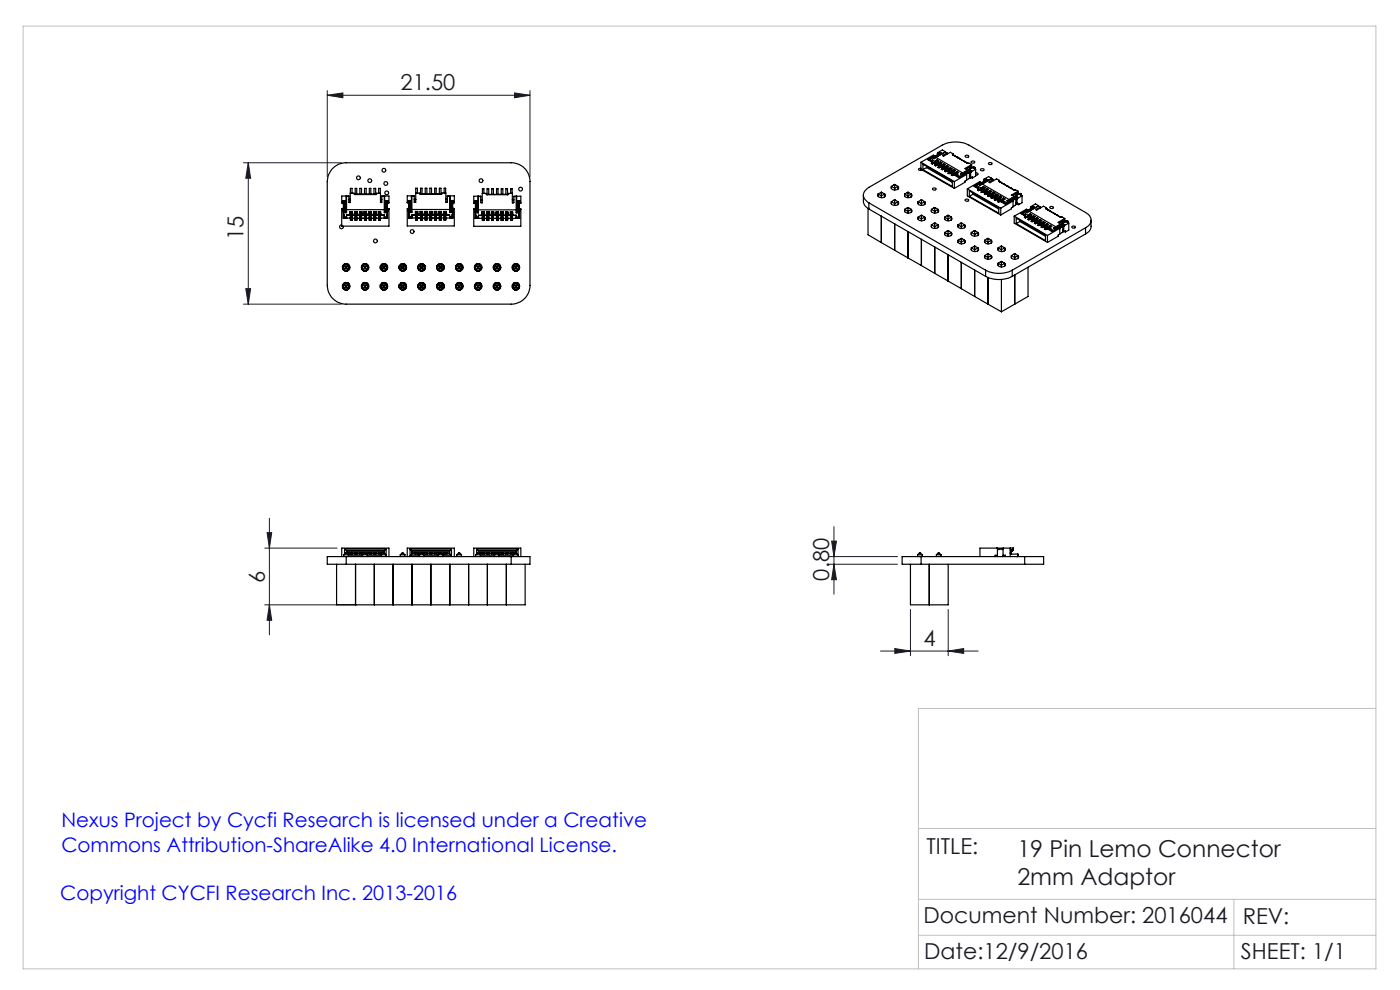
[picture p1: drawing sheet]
<svg xmlns="http://www.w3.org/2000/svg" width="297mm" height="210mm" viewBox="0 0 297 210" stroke-linecap="round" stroke-linejoin="round" font-family="sans-serif">
<defs><g id="words">
<g font-size="4.9" fill="#191924">
<text x="215.8" y="181.7">19 Pin Lemo Connector</text>
<text x="215.8" y="187.6">2mm Adaptor</text>
</g>
<g font-size="4.7" fill="#191924">
<text x="85" y="19.2">21.50</text>
<text x="51.7" y="51" transform="rotate(-90 51.7 51)">15</text>
<text x="56.2" y="123.7" transform="rotate(-90 56.2 123.7)">6</text>
<text x="175.9" y="123.2" transform="rotate(-90 175.9 123.2)">0.80</text>
<text x="195.9" y="137.1">4</text>
<text x="196.6" y="181.1">TITLE:</text>
<text x="195.9" y="195.9">Document Number: 2016044</text>
<text x="263.6" y="195.9">REV:</text>
<text x="196.1" y="203.4">Date:12/9/2016</text>
<text x="263.3" y="203.5">SHEET: 1/1</text>
</g>
<g font-size="4.2" fill="#00f">
<text x="13" y="175.5">Nexus Project by Cycfi Research is licensed under a Creative</text>
<text x="13" y="180.7">Commons Attribution-ShareAlike 4.0 International License.</text>
<text x="12.8" y="190.9">Copyright CYCFI Research Inc. 2013-2016</text>
</g>
</g></defs>
<g fill="none" stroke="#191924" stroke-width=".21">
<path d="M69.4 19.2v18.3M109.1 19.7l3.3 .5-3.3 .5zM112.4 19.2v18.3M51.6 34.5h20.8M52.7 34.5v30M52.7 34.5l.5 3.3h-1.1zM69.4 20.2l3.3-.5v1zM69.4 20.2h43M51.6 64.5h20.8M52.1 61.2h1.1l-.5 3.3zM56.2 116.3h15.3M56.7 113h.9l-.5 3.3z"/>
<path d="M57.1 109.9v24.7M175.9 118.1h14.5M175.9 119.7h14.5M176.4 114.8h1l-.5 3.3zM176.9 119.7l.5 3.3h-1zM176.9 111.7v14.3M56.2 128.3h19.5M57.1 128.3l.5 3.3h-.9zM186.8 138.1h20.7M189.8 137.6l3.3 .5-3.3 .5zM193.1 129.3v9.8M201.2 138.1l3.2-.5v1z"/>
<path d="M201.2 129.3v9.8"/>
</g>
<path d="M4.9 5.5h287v200h-287zM291.9 150.3h-97.1v55.2M194.8 175.7h97.1M194.8 198.4h97.1M194.8 190.8h97.1M261.8 190.8v14.7" fill="none" stroke="#c0c0c0" stroke-width=".21"/>
<g fill="#191924">
<path d="M69.4 20.2l3.3-.5v1zM109.1 19.7l3.3 .5-3.3 .5z"/>
<path d="M189.8 137.6l3.3 .5-3.3 .5zM201.2 138.1l3.2-.5v1z"/>
<path d="M56.7 113h.9l-.5 3.3zM57.1 128.3l.5 3.3h-.9zM52.7 34.5l.5 3.3h-1.1zM52.1 61.2h1.1l-.5 3.3z"/>
<path d="M176.4 114.8h1l-.5 3.3zM176.9 119.7l.5 3.3h-1z"/>
</g>
<g fill="none" stroke="#000" stroke-width=".25">
<path d="M70.3 36a3.9 3.9 0 0 1 3.1-1.5h35a4 4 0 0 1 4 4v22a4 4 0 0 1-4 4h-35a4 4 0 0 1-4-4v-22l.2-1.1zM189.1 39.5l.7 .4 .7-.4M189.1 39.5v.5M189.7 39.2l-.6 .3M189.7 39.2l.1 .1M189.7 39.2h.2M189.8 39.3v1M189.9 39.2l-.1 .1M189.9 39.2l.6 .3M190.5 39.6a.42 .42 0 0 1 .1 .5 .42 .42 0 0 1-.6 .2 .66 .66 0 0 1-.9-.6M190.5 39.5v.6M195.4 35.7l-.5 .1a.32 .32 0 0 0 .2 .4 .32 .32 0 0 0 .4-.1l.1-.1"/>
<path d="M195.4 34.4v1.5l7.1 4.1M195.4 34.4l7.1 4.1M195.8 34.8l6.2 3.6v1.2l-6.2-3.6zM196.6 35.6l5.4 3.1M196.6 35.6l-.8 .4M196.6 35.3v.3M196.8 35.4l-.2 .2M197.1 33.9v.1M197.1 33.9l.4 .2M197.3 33.7l-.2 .2M197.3 33.7v.1M197.5 34.1l-.1 .1"/>
<path d="M197.7 33.3l.5 .3M197.7 33.3l-.9 .6 1 .5v.2M197.7 33.3v.2M197.8 33.9l.5 .3M197.8 33.9l-.3 .2M197.8 33.9l-.1 .5M197.8 34.5l-.2 .2 .2 .1 .4-.1 .3 .1v.2M197.8 33.2l.4 .2M197.8 33.2h.2M197.8 40a.42 .42 0 0 1 .5-.1 .42 .42 0 0 1 .3 .3 .4 .4 0 0 1-.5 .2 .4 .4 0 0 1-.3-.4zM198 33.2l.2 .1M198.2 33l-.2-.1-2.6 1.5"/>
<path d="M198.2 33l-.4 .2M198.2 33.6h.1M198.2 33v.1M198.2 33.4h.1M198.2 33.3v.1M198.3 34.2v.1M198.4 33.2l-.2 .1M198.4 33.2l.1 .1M198.4 33.2l-.2-.1-.2 .1M198.5 33.1h.1M198.5 33.1l-.1 .1M198.5 33.1l.1 .1"/>
<path d="M198.5 34.9l-.2 .2 .2 .1 .4-.1M198.5 33v.1M198.5 33l.1 .1M198.6 33.4l-.5 .3-.4-.3-.4 .3M198.6 33.4l5.6 3.3M198.6 33.1v.1M198.6 34.6h.1M198.6 34.6l-.3 .1M198.6 34.4l.4 .2M198.6 34.4v.3l-.1-.1M198.8 33.9l.3 .2-.5 .3M198.8 33.9l-.5 .3"/>
<path d="M198.8 33.9v.2M198.8 34.1v.1M198.8 34.1h.1M198.8 34.2l-.6 .5M198.8 34.2l.1 .1M198.8 34.2l-.2-.1-1 .6M198.8 34.1l.2 .1M198.9 32.5v.4M198.9 32.5l.2 .1M198.9 34.1l-.1 .1M198.9 35.1l.3 .3M198.9 32.4l.2 .1"/>
<path d="M198.9 32.4v.1M198.9 32.8l-.4 .2M198.9 32.8l.1 .1M198.9 32.8h.1M199 32.8h.1M199 34.6v.1M199 32.8l.1 .1M199 32.9h.1M199 32.9l-.4 .2M199.1 32.6h.1M199.1 32.5v.2M199.1 32.6l-.1 .2"/>
<path d="M199.1 32.6l.2 .1M199.2 35.3l-.2 .2 .2 .1 .4-.1 .3 .2v.1M199.3 32.7v.1M199.4 34.8v.3l-.4 .1M199.4 32.3l.3 .2M199.4 32.3l-.3 .2M199.4 32.3v.1M199.4 34.8l.3 .3M199.5 34.3l.3 .2-.4 .3M199.5 34.3l-.5 .3M199.5 34.3v.3M199.5 34.6l-.6 .5"/>
<path d="M199.5 34.6l.1 .1M199.5 34.6l-.2-.1-1 .6M199.6 34.6h-.1v-.1l.2 .1M199.6 32.6h.1M199.6 32.5l-.2-.1-.3 .2M199.6 32.5l-.3 .2M199.6 32.5v.1M199.7 35.1h.1M199.7 32.5l-1.5 .9M199.7 32.5l-.1 .1M199.9 35.7l-.2 .2 .2 .1 .4-.1 .3 .2v.2M200 35.4h.1"/>
<path d="M200.1 32.9v.1M200.1 35.3l.3 .1M200.1 35.4l-.4 .2M200.1 35.3l-.1 .1M200.2 34.9v.1h.1M200.2 34.7l.4 .2-.5 .4M200.2 34.7l-.5 .4M200.2 34.7v.2M200.2 34.9v.1M200.2 35.1l-.6 .4M200.2 35.1h.1M200.2 35.1l-.2-.2-1 .6"/>
<path d="M200.2 35h.2M200.2 35h.1M200.4 35.4v.2M200.6 32.2l-.7-.4-1 .6M200.6 32.2l-2.4 1.4M200.6 32.2v.1M200.6 36.2l-.2 .1 .2 .1 .4-.1 .3 .2v.1M200.7 35.8h.1M200.8 35.8l-.3 .2M200.8 35.7l.3 .2M200.8 35.7l-.1 .1M200.9 35.1l.4 .2-.5 .4"/>
<path d="M200.9 35.1l-.5 .3M200.9 32.4l-.3-.2-2 1.2M200.9 32.4l-.8 .5M200.9 32.4v.3M200.9 35.1v.3M200.9 35.3h.1M200.9 35.4l-.2-.1-1 .6M200.9 35.4l-.6 .5M200.9 35.4l.1 .1M200.9 35.3v.1M200.9 35.3l.2 .1M201.1 35.9h.1"/>
<path d="M201.3 36.6l-.2 .1 .2 .2 .4-.2M201.4 36.3h.1M201.4 36.2l.1 .1M201.5 36.2l-.3 .2M201.5 36.1l.3 .2M201.5 36.1v.2M201.6 35.6v.2h.1M201.6 35.6l.4 .2-.5 .3M201.6 35.6l-.5 .3M201.6 35.7v.1M201.6 35.9l-.6 .4M201.6 35.9h.1"/>
<path d="M201.6 35.9l-.2-.1-.9 .6M201.6 35.8h.2M201.6 35.8h.1M201.7 36.7l.3 .2v.2M201.8 36.3v.1M202.1 32.7v.1M202.1 32.8l3.1 1.8M202.2 36.6l-.3 .2M202.2 36.5v.1M202.2 32.6l-.6-.3-1.4 .8-.1-.1M202.2 36.5l.3 .2M202.2 32.6v.3"/>
<path d="M202.2 32.6l-.1 .1M202.2 32.9h.1M202.2 32.9l3 1.7M202.3 32.9l.2 .2M202.3 35.9v.3M202.3 35.9l.4 .3-.5 .3M202.3 35.9l-.5 .4M202.3 36.2h.1M202.4 36.3l-.7 .4M202.4 36.3h.1M202.4 36.3l-.3-.1-.9 .6M202.4 36.2l.1 .1"/>
<path d="M202.4 36.2h-.1M202.5 38.5v1.5M202.5 36.7v.1M202.9 37.1l-.3 .1M202.9 36.9l-.1 .2M202.9 36.9l.5 .3-.2 .2M203 33.3h.1M203 33.3l.3 .2M203 36.4l.4 .2-.5 .3M203 36.4l-.5 .3M203 36.4v.2M203 36.5l.1 .1"/>
<path d="M203.1 36.7l-.7 .4M203.1 36.7v.1M203.1 36.7l-.3-.1-.9 .6M203.1 36.6l.1 .1M203.1 36.6h.1M203.1 36.6h-.1M203.2 37.4l-.1 .1M203.2 37.4l.3 .2M203.3 33.5h.1M203.5 37.6l-.1 .1M203.7 33.8l.3 .1M203.8 37.4h.1"/>
<path d="M203.8 37.4v.1M203.8 37.4l-.3 .2M203.9 36.9l.5 .3-1 .5-1-.6-.4 .1-.2-.1 .2-.1M203.9 36.9v.1M204.2 36.9l.3 .2M204.2 36.9l.1 .1M204.2 37.2l-.4 .2M204.2 37.2h.1M204.2 36.7l-.4 .3 .4 .2M204.3 37h.1M204.3 36.9l.2 .1M204.3 36.9v.1"/>
<path d="M204.5 34.1l-.1 .1M204.5 34.1l.2 .2M204.5 37v.1M204.7 34.3h.1M204.8 33a.37 .37 0 0 1 .4-.1 .37 .37 0 0 1 .2 .4h-.5zM204.8 36.9l-.3 .1M204.8 36.9l.1 .1M204.8 36.9l-.2-.1-.3 .1M204.8 36.9h.1M204.8 36.8v.1M204.8 36.9l-.3 .2M204.8 36.9l.2 .1"/>
<path d="M204.8 36.8l.2 .1M204.9 36.7l-.1 .1M204.9 36.7l.1 .1M205 37l.1 1.2-.4 .2v.3l-2.2 1.3M205 37l-2.5 1.5M205 36.8v.1M205 36.9v.1M205 36.9h.1M205.1 34.6h.1M205.2 34.6l.2 .1M205.2 34.6h.4l.5 .3M205.2 34.6h.1"/>
<path d="M205.2 35.6v.1M205.3 35.6v.1M205.3 36.5h.1M205.3 36.5l-.4 .2M205.3 36.5h-.1M205.4 36.5h.1M205.4 36.5l.2 .1M205.4 36.5l.1 .1M205.4 36.5l-.4 .3M205.5 36.6h.1M205.5 36.3l-.9 .5M205.5 36.6l-.5 .3"/>
<path d="M205.5 36.2l-.1 .3M205.5 36.2l.2 .2M205.7 37.4h.1M205.7 35.4h.1M205.7 37.3v.1M205.7 36.5v1.2l-.6 .5M205.7 37.6l.2 .1M205.7 36.5l.2 .1M205.7 36.4l-.1 .2M205.7 36l.4 .2-.3 .2M205.7 36l-1.5 .9M205.7 36v.1"/>
<path d="M205.7 36.1l-.2 .1M205.7 36.1l.3 .1M205.8 35.3v.1M205.8 36.4l.2 .1M205.8 36.4l-.1 .1M205.9 37.7l.4-.2v.3M205.9 36.6v1.1M206 36.3h.1M206 36.2v.1M206 36.2l-.3 .2M206 36.5l-.1 .1M206 34.3a.42 .42 0 0 1 .4-.2 .42 .42 0 0 1 .4 .4 .4 .4 0 0 1-.5 .1 .4 .4 0 0 1-.3-.3z"/>
<path d="M206.1 37.6l.2 .2M206.1 35.3v.1M206.1 34.9l-1.4 .8 .3 .1M206.1 34.9v.4l-.1 .1M206.2 35.5l.4-.1 .2 .1M206.2 35.5l-2 1.2M206.2 35.5l-.4-.2-.9 .5M206.3 35.5l-2.4 1.4M206.3 35.5l.7 .4M206.3 35.5v.1M206.8 35.5l-.2 .2M206.8 35.5v.3"/>
<path d="M207 39.5l-.1 .2M207 36.7l.5 .2-.1 .2h-.4M207 35.9l-1 .6M207 35.9v1.5l-.7 .4M207 39.5l.3 .2M207.2 39.3l-.2 .2M207.2 39.3v.1M207.3 39.7v.2M207.5 39.1l-.3 .2M207.5 39l.5 .2M207.5 39l-.9 .5 1 .6v.1M207.5 39v.1"/>
<path d="M207.6 39.6l.5 .3M207.6 39.6l-.3 .1M207.6 39.6v.4M207.6 38.9h.2M207.6 38.9l.4 .2M207.8 38.9h.1M207.8 38.9l.2 .1M208 39.2v.1M208 35.9a.37 .37 0 0 1 .5-.1 .37 .37 0 0 1 .2 .4h-.6zM208 38.7l-.2-.1-2.6 1.5M208 38.7l-.4 .2M208 38.7h.1"/>
<path d="M208 39v.1M208 39.1h.1M208.1 38.7l-.3 .2M208.1 38.7l.2 .1M208.1 39.9v.1M208.3 38.8h-.1M208.3 38.8l-.3 .2M208.3 38.8v.1M208.3 38.8h.2M208.4 38.7l-.1 .1M208.4 38.7l.1 .1M208.4 39l-.5 .4-.4-.3"/>
<path d="M208.4 39l5.7 3.3M208.5 38.8h.1M208.6 39.6l.4 .1-.5 .4M208.6 39.6v.1M208.6 39.7v.2l.1-.1M208.6 39.6l-.5 .3M208.6 39.7l.1 .1M208.7 38.2v.3M208.7 38.2l.2 .1M208.7 39.9l-.7 .4M208.7 39.9h.1M208.7 39.9l-.2-.2-1 .6"/>
<path d="M208.7 39.8l.1 .1M208.7 39.8h-.1M208.7 38l.2 .1M208.7 38v.2M208.8 38.4l-.4 .3M208.8 38.4l.1 .1M208.8 38.4l-.1 .1M208.8 38.5h.1M208.8 38.5l.2 .1M208.9 38.5v.1M208.9 38.5l-.4 .3M208.9 38.3h.1"/>
<path d="M208.9 38.1v.2M209 38.2l-.2 .3M209 38.2l.2 .1M209.2 38.3l-.1 .1M209.2 38l.4 .2M209.2 38l-.3 .1M209.2 38v.1M209.2 38.1l-.2 .1M209.2 38.1l.2 .1M209.3 40l.4 .2-.5 .3M209.3 40l-.5 .3M209.3 40v.2"/>
<path d="M209.4 38.2h.2M209.4 38.2l-.2 .1M209.6 38.2l-1.6 .9M209.8 34.5h.6a.32 .32 0 0 1-.2 .5 .32 .32 0 0 1-.4-.2zM209.9 38.6v.1M210.4 37.8l-.7-.3-1 .5M210.4 37.8l-2.4 1.4M210.4 37.8v.1M210.7 38.1l-.3-.2-2 1.1M210.7 38.1l-.8 .5M210.7 38.1v.2M211.9 38.3v.2"/>
<path d="M211.9 38.5l3.2 1.8M212 38.3l-.6-.3-1.4 .8-.1-.1M212 38.3h-.1M212 38.3v.2M212.1 38.6l3 1.6M212.1 38.6l.3 .1M212.4 38.7h.1M212.8 39l.3 .1M213.1 39.1h.1M213.5 39.4l.3 .1M213.8 39.5h.1M214.2 39.8l.3 .1"/>
<path d="M214.5 39.9v.1M72.5 47.7a.39 .39 0 0 0-.4 .4 .39 .39 0 0 0 .4 .4 .39 .39 0 0 0 .3-.5M72.5 43h.2M72.7 56.4v.6M72.7 42.6h.6M72.7 44.8h.6M72.7 42.6v.4M72.7 44.3v.5M72.7 42.6l.1 .1M72.7 43l.1 .1M72.8 42.7h.1M72.8 44.3h.1"/>
<path d="M72.8 44.7h.1M72.8 43.1h.1M72.8 43h.1M72.8 44v.2M72.8 43.2v.2M72.8 43.2h.4v.2h-.4M72.8 44h.4v.2h-.4M72.8 44.7h.4M72.8 43h.4M72.8 42.7h.4M72.8 42.7v.5M72.8 43.4v.6"/>
<path d="M72.8 44.2v.5M72.8 44.7l-.1 .1M72.9 46.2h.1M72.9 56.3v1M72.9 45.6l.1 .4M72.9 56.3h1M72.9 57.3h1M72.9 56.3l.4 .4M73 43.4v.6M73 56.1h.9M73 46v.2h.5M73 46h.5"/>
<path d="M73.1 43.4v.6M73.2 42.7h.1M73.2 44.3h.1M73.2 44.7h.1M73.2 43.1h.1M73.2 43h.1M73.2 44.3h-.7v3.7h10v-3.7h-.7M73.2 42.7v2M73.2 44.7l.1 .1M73.2 57.5h.5M73.3 42.6v2.2M73.3 42.6l-.1 .1"/>
<path d="M73.3 56.7v.2M73.3 56.7h.2M73.3 56.9h.2M73.3 56.9l-.4 .4M73.4 46.2v.1M73.4 41.6v3.5M73.5 46.2h.1M73.5 46v.2M73.5 41.6v3.5h-.6v1.1M73.5 56.7v.2M73.5 45h-.7v1.3h1.6M73.5 41.7h.5"/>
<path d="M73.5 44.5h8M73.5 45.7h.9M73.5 56.9l.4 .4M73.9 56.3v1M73.9 56.3l-.4 .4M74 42.3h.3M74.1 56.3v.8M74.2 46.3l.1 .1M74.2 42.3l-.2 .1M74.3 45.6h-.8v.4M74.3 45.6v-.7h.5v.7M74.3 45h.1"/>
<path d="M74.3 45.4h.1M74.3 45.6h.1M74.3 44.9v.5M74.3 41v-1h.4v1M74.3 46.4h.1M74.4 44.9l-.1 1.8h.4v-.3M74.4 45.3h.2M74.4 45.1h.2M74.4 46.6h.2M74.6 44.9v1.8M74.6 46.3h.8M74.6 46.4h.1"/>
<path d="M74.6 45.6l.8 .1M74.6 45.4h.2M74.6 45.6h.2M74.7 44.9v.5M74.7 45.7v.6M74.7 45.4h.1M74.7 45h.1M74.8 45.6h.4M74.8 46.3l-.1 .1M75.2 45.6v-.7h.6v.7M75.2 45h.1M75.2 46.3l.2 .1"/>
<path d="M75.2 45.4h.2M75.2 45.6h.2M75.3 45.4h.1M75.3 44.9v.5M75.4 46.4h.1M75.4 44.9v1.8h.3v-1.8M75.4 45.3h.3M75.4 45.1h.3M75.4 46.6h.3M75.4 41.3h4.2M75.7 46.4h.1M75.7 41.2v-1.2h-.3v1.3"/>
<path d="M75.7 46.3h.7M75.7 45.6l.7 .1M75.7 45.4h.1M75.7 45.6h.1M75.7 45h.1M75.8 46.3l-.1 .1M75.8 45.6h.5M76.2 46.3l.1 .1M76.3 45.6v-.7h.5v.7M76.3 45h.1M76.3 45.4h.1M76.3 45.6h.1"/>
<path d="M76.3 44.9v.5M76.3 41.2v-1.2h.4v1.2M76.3 45.7v.6M76.3 46.4v.3h.4v-.3M76.3 46.4h.1M76.4 44.9v1.8M76.4 45.3h.3M76.4 45.1h.3M76.4 46.6h.3M76.7 44.9v1.8M76.7 46.3h.7M76.7 46.4h.1"/>
<path d="M76.7 45.6l.7 .1M76.7 45.4h.1M76.7 45.6h.1M76.7 44.9v.5M76.7 45.7v.6M76.7 45h.1M76.7 56.4v.6M76.8 46.3l-.1 .1M76.8 45.6h.5M76.9 56.3v1M76.9 56.3h1M76.9 57.3h1"/>
<path d="M76.9 56.3l.4 .4M77 56.1h.9M77.2 57.5h.5M77.3 45.6v-.7h.5v.7M77.3 45h.1M77.3 46.3v.1M77.3 45.4h.1M77.3 45.6h.1M77.3 41.2v-1.2h.4v1.2M77.3 46.4v.3h.4v-.3M77.3 44.9v.5M77.3 45.7v.6"/>
<path d="M77.3 56.7v.2M77.3 46.4h.1M77.3 56.7h.2M77.3 56.9h.2M77.3 56.9l-.4 .4M77.4 45.3h.2M77.4 45.1h.2M77.4 46.6h.2M77.4 44.9v1.8M77.5 56.9l.4 .4M77.5 56.7v.2M77.6 44.9v1.8"/>
<path d="M77.6 46.3h.8M77.6 46.4h.1M77.6 45.6l.8 .1M77.6 45.4h.2M77.6 45.6h.2M77.7 45.7v.6M77.7 45.4h.1M77.7 44.9v.5M77.7 45h.1M77.8 45.6h.4M77.8 46.3l-.1 .1M77.9 56.3v1"/>
<path d="M77.9 56.3l-.4 .4M78.1 56.3v.8M78.2 45.6v-.7h.6v.7M78.2 45h.1M78.2 46.3l.2 .1M78.2 45.4h.2M78.2 45.6h.2M78.3 45.4h.1M78.3 44.9l.1 1.8h.3v-1.8M78.4 46.4h.1M78.4 41.2v-1.2h.3v1.2M78.4 45.3h.3"/>
<path d="M78.4 45.1h.3M78.4 46.6h.3M78.7 46.4h.1M78.7 46.3h.7M78.7 45.6l.7 .1M78.7 45.4h.1M78.7 45.6h.1M78.7 45h.1M78.7 44.9v.5M78.8 46.3l-.1 .1M78.8 45.6h.5M79.2 46.3l.1 .1"/>
<path d="M79.3 45.6v-.7h.5v.7M79.3 45h.1M79.3 45.4h.1M79.3 45.6h.1M79.3 41.2v-1.2h.4v1.3M79.3 44.9v.5M79.3 45.7v.6M79.3 46.4v.3h.4v-.3M79.3 46.4h.1M79.4 44.9v1.8M79.4 45.3h.3M79.4 45.1h.3"/>
<path d="M79.4 46.6h.3M79.7 44.9v1.8M79.7 46.3h.7M79.7 46.4h.1M79.7 45.6l.7 .1M79.7 45.4h.1M79.7 45.6h.1M79.7 45.7v.6M79.7 41.3l.2-.3h.8v2h.3v-1.4h1.5v1.5h-.3M79.7 41.3h-4.5l-.1-.3h-.8v2l-.3-.1v-1.3h-1.5v1.5h.3M79.7 44.9v.5M79.7 45h.1"/>
<path d="M79.8 45.6h.5M79.8 46.3l-.1 .1M80.3 45.6v-.7h.5v.7M80.3 45h.1M80.3 46.3v.1M80.3 45.4h.1M80.3 45.6h.1M80.3 41v-1h.4v1M80.3 44.9v1.8h.4l-.1-1.8M80.3 46.4h.1M80.4 45.3h.2M80.4 45.1h.2"/>
<path d="M80.4 46.6h.2M80.6 46.4h.1M80.6 45.6l.9 .1M80.6 45.4h.2M80.6 45.6h.2M80.7 45.4h.1M80.7 42.3h.3M80.7 45h.1M80.7 44.9v.5M80.7 56.4v.6M80.8 45.6h.7v.4M80.8 46.3l-.1 .1"/>
<path d="M80.8 42.3l.2 .1M80.9 56.3v1M80.9 56.3l.4 .4M80.9 56.3h1M80.9 57.3h1M81 56.1h.9M81 41.7h.5M81.1 57.5h.6M81.3 56.7v.2M81.3 56.9l-.4 .4M81.3 56.7h.2M81.3 56.9h.2"/>
<path d="M81.5 46.2h.1M81.5 46v.2M81.5 41.6v3.5h.6v1.1M81.5 56.7v.2M81.5 45h.7v1.3h-1.6M81.5 46h.5M81.5 56.9l.4 .4M81.6 41.6v3.4M81.7 45v.1M81.7 46.2v.1M81.7 42.6h.6M81.7 42.6v2.2"/>
<path d="M81.7 44.8h.6M81.7 42.6l.1 .1M81.8 42.7h.1M81.8 44.7h.1M81.8 43.1h.1M81.8 44.3h.1M81.8 43h.1M81.8 44.7h.4M81.8 43h.4M81.8 42.7h.4M81.8 42.7v2M81.8 44.7l-.1 .1"/>
<path d="M81.9 56.3v1M81.9 56.3l-.4 .4M82 43.4v.6M82 46v.2h-.5M82.1 43.4v.6M82.1 46.2h.1M82.1 56.3v.8M82.1 45.6l-.1 .4M82.2 44h-.4v.2h.4M82.2 43.2h-.4v.2h.4M82.2 43.2v.2M82.2 44v.2"/>
<path d="M82.2 43h.1M82.2 42.7v.5M82.2 43.4v.6M82.2 44.2v.5M82.2 42.7v.4l.1-.1M82.2 44.7l.1 .1M82.3 44.4l-.1-.1v.4M82.3 43h.2M82.3 42.6v.4M82.3 44.4v.4M82.3 44.4h.2M82.3 42.6l-.1 .1"/>
<path d="M84.7 56.4v.6M84.9 56.3v1M84.9 56.3h1M84.9 57.3h1M84.9 56.3l.4 .4M85 56.1h.9M85.2 57.5h.5M85.3 56.7h.2M85.3 56.9h.2M85.3 56.7v.2M85.3 56.9l-.4 .4M85.5 56.9l.4 .4"/>
<path d="M85.5 56.7v.2M85.9 56.3v1M85.9 56.3l-.4 .4M86.1 56.3v.8M86.4 42.9h.2M86.6 42.5h.5M86.6 44.7h.5M86.6 42.5v.4M86.6 44.2v.5M86.6 42.5l.1 .1M86.6 42.9l.1 .1M86.7 42.6h.1"/>
<path d="M86.7 44.2h.1M86.7 44.7h.1M86.7 43h.1M86.7 42.9h.1M86.7 43.9v.2M86.7 43.1v.2M86.7 44.2h-.3v3.7h10v-3.7h-.4l.2 .1M86.7 42.6h.4M86.7 42.6v.5M86.7 43.3v.6M86.7 44.1v.6M86.7 44.7h-.1"/>
<path d="M86.7 44.7h.4M86.7 44.3h.3M86.7 43.1h.3M86.7 43.9h.3M86.7 44.1h.3M86.7 43.3h.3M86.8 46.2h.1M86.8 45.6l.1 .4M86.8 43.3v.6M86.9 46v.2h.5M86.9 46h.5M87 43.3v.6"/>
<path d="M87 43.1v.2M87 43.9v.2M87 42.9h.1M87 44.2h.1M87 42.6v.5M87 44.1v.6M87.1 42.6v2.1M87.1 44.7h.1M87.1 42.5v2.2M87.1 42.5v.1M87.2 44.9v.2M87.2 46.2h.1"/>
<path d="M87.3 41.5v3.4M87.4 46.2h.1M87.4 46v.2M87.4 41.5v3.6h-.6v1.1M87.4 44.9h-.7v1.3h1.5M87.4 41.6h.5M87.4 45.6h.8M87.4 44.4h8M87.9 42.3h.3M88.1 44.9h.1M88.1 46.2l.1 .1M88.1 42.3h-.2"/>
<path d="M88.1 45.3h.1M88.2 45.3h.1M88.2 40.9h.8l.2 .3M88.2 44.9v.4M88.2 45.6v.6M88.2 46.3h.1M88.2 45.5l-.8 .1v.4M88.2 45.6l-.1-.7h.5l-.1 .7M88.2 44.9v1.8M88.2 45.2h.3M88.2 45.1h.3M88.2 46.6h.3"/>
<path d="M88.5 46.3h.1M88.5 40.9v-1h-.3v3h-.3v-1.4h-1.5v1.5h.7M88.5 46.2h.7M88.5 45.6h.7M88.5 45.3h.1M88.5 45.5h.7M88.6 45.3h.1M88.6 44.9l-.1 1.8h-.3v-.4M88.6 44.9h.1M88.7 46.2l-.2 .1M88.7 56.4v.6M88.9 56.3v1"/>
<path d="M88.9 56.3h1M88.9 57.3h1M88.9 56.3l.4 .4M89 56.1h.9M89.1 46.2l.1 .1M89.1 44.9h.1M89.1 45.3h.1M89.1 57.5h.6M89.2 45.3h.1M89.2 44.9v1.8h.3v-1.8M89.2 46.3h.1M89.2 45.6l-.1-.7h.5l-.1 .7"/>
<path d="M89.2 45.2h.3M89.2 45.1h.3M89.2 46.6h.3M89.3 41.2h4.2M89.3 56.7v.2M89.3 56.7h.2M89.3 56.9h.2M89.3 56.9l-.4 .4M89.5 56.7v.2M89.5 56.9l.4 .4M89.5 46.3h.1M89.5 41.1v-1.2h-.3v1.3"/>
<path d="M89.5 46.2h.7M89.5 45.6h.7M89.5 45.3h.1M89.5 45.5h.7M89.6 45.3h.1M89.6 44.9h.1M89.6 44.9v.4M89.6 46.2l-.1 .1M89.9 56.3v1M89.9 56.3l-.4 .4M90.1 56.3v.8M90.1 46.2l.1 .1"/>
<path d="M90.1 44.9h.1M90.1 45.3h.1M90.2 45.3h.1M90.2 41.1v-1.2h.4v1.2M90.2 44.9v.4M90.2 45.6v.6M90.2 46.3h.1M90.2 45.6l-.1-.7h.5l-.1 .7M90.2 44.9v1.8M90.2 45.2h.3M90.2 45.1h.3M90.2 46.6h.3"/>
<path d="M90.5 44.9l.1 1.8h-.4v-.4M90.5 46.2h.7M90.5 46.3h.1M90.5 45.6h.7M90.5 45.3h.1M90.5 45.5h.7M90.6 45.3h.1M90.6 44.9h.1M90.6 44.9v.4M90.7 46.2l-.1 .1M91.1 44.9h.1M91.1 46.2l.1 .1"/>
<path d="M91.1 45.3h.1M91.2 45.3h.1M91.2 41.1v-1.2h.3v1.2M91.2 44.9v.4M91.2 45.6v.6M91.2 46.3h.1M91.2 45.6l-.1-.7h.5l-.1 .7M91.2 44.9v1.8M91.2 45.2h.3M91.2 45.1h.3M91.2 46.6h.3M91.5 46.3h.1"/>
<path d="M91.5 44.9v1.8h-.3v-.4M91.5 46.2h.7M91.5 45.6h.7M91.5 45.3h.1M91.5 45.5h.7M91.6 45.3h.1M91.6 44.9h.1M91.7 46.2l-.2 .1M92.1 46.2l.1 .1M92.1 44.9h.1M92.1 45.3h.1M92.2 45.3h.1"/>
<path d="M92.2 44.9v.4M92.2 46.3h.1M92.2 41.1v-1.2h.3v1.2M92.2 44.9v1.8h.3l.1-1.8M92.2 45.6l-.1-.7h.5l-.1 .7M92.2 45.2h.3M92.2 45.1h.3M92.2 46.6h.3M92.5 46.3h.1M92.5 46.2h.7M92.5 45.6h.7M92.5 45.3h.1"/>
<path d="M92.5 45.5h.7M92.6 45.3h.1M92.6 44.9h.1M92.6 46.2l-.1 .1M92.7 56.4v.6M92.9 56.3v1M92.9 56.3h1M92.9 57.3h1M92.9 56.3l.4 .4M93 56.1h.9M93.1 46.2l.1 .1M93.1 44.9h.1"/>
<path d="M93.1 45.3h.1M93.2 45.3h.1M93.2 44.9v.4M93.2 57.5h.5M93.2 41.1v-1.2h.4v1.3M93.2 45.6v.6M93.2 46.3v.4h.4v-.4M93.2 46.3h.1M93.2 44.9v1.8M93.2 45.2h.3M93.2 45.1h.3M93.2 46.6h.3"/>
<path d="M93.2 45.6l-.1-.7h.5l-.1 .7M93.3 56.7h.2M93.3 56.9h.2M93.3 56.9l-.4 .4M93.3 56.7v.2M93.5 44.9v1.8M93.5 56.7v.2M93.5 46.2h.7M93.5 46.3h.1M93.5 45.6h.7M93.5 45.3h.1M93.5 45.5h.7"/>
<path d="M93.5 56.9l.4 .4M93.6 44.9v.4M93.6 45.6v.6M93.6 45.3h.1M93.6 44.9h.1M93.7 46.2l-.1 .1M93.9 56.3v1M93.9 56.3l-.4 .4M94.1 56.3v.8M94.1 44.9h.1M94.1 46.2l.1 .1M94.1 45.3h.1"/>
<path d="M94.2 45.3h.1M94.2 44.9v.4M94.2 46.3h.1M94.2 40.9v-1h.3l.1 3h.3v-1.4h1.5v1.5h-.7M94.2 44.9v1.8h.3l.1-1.8M94.2 45.6l-.1-.7h.5l-.1 .7M94.2 45.2h.3M94.2 45.1h.3M94.2 46.6h.3M94.5 46.3h.1M94.5 45.5l.9 .1v.4M94.5 45.6h.9"/>
<path d="M94.5 45.3h.1M94.6 40.9h-.8l-.1 .3h-4.5M94.6 45.3h.1M94.6 44.9h.1M94.6 42.3h.3M94.7 42.3h.2M94.7 46.2l-.2 .1M94.9 41.6h.5M95.4 46.2h.1M95.4 46v.2M95.4 41.5v3.6h.6v1.1M95.4 44.9h.7v1.3h-1.6"/>
<path d="M95.4 46h.5M95.5 41.5v3.6M95.5 46.2h.1M95.6 42.5h.6M95.6 42.5v2.2M95.6 44.7h.6M95.6 42.5l.1 .1M95.7 42.9h.1M95.7 44.2h.1M95.7 42.6h.4M95.7 44.7h-.1M95.7 44.7h.4"/>
<path d="M95.7 42.6v2.1M95.7 44.3h.3M95.8 43.3v.6M95.9 46v.2h-.5M96 43.3v.6M96 46.2h.1M96 45.6l-.1 .4M96 43.9h-.3v.2h.3M96 43.1h-.3v.2h.3M96 43.1v.2M96 43.9v.2M96 42.9h.1"/>
<path d="M96 42.6v.5M96 44.1l.1 .6M96.1 44.7h.1M96.2 42.9h.2M96.2 42.5v.4M96.2 44.3v.4M96.2 44.3h.2M96.2 42.9l-.1 .1M96.2 42.5l-.1 .1M96.7 56.4v.6M96.9 56.3v1M96.9 56.3h1"/>
<path d="M96.9 57.3h1M96.9 56.3l.4 .4M97 56.1h.9M97.2 57.5h.5M97.3 56.7h.2M97.3 56.9h.2M97.3 56.7v.2M97.3 56.9l-.4 .4M97.5 56.9l.4 .4M97.5 56.7v.2M97.9 56.3v1M97.9 56.3l-.4 .4"/>
<path d="M98.1 56.3v.8M100.5 43h.2M100.7 42.6h.6M100.7 44.8h.6M100.7 42.6v.4M100.7 44.3v.5M100.7 56.4v.6M100.7 42.6l.1 .1M100.8 44.7h.4M100.8 43h.1M100.8 42.7h.4M100.8 42.7v.4l-.1-.1"/>
<path d="M100.8 44.3v.4M100.8 44.7l-.1 .1M100.9 44v.2M100.9 43.2v.2M100.9 44.3h-.4v3.7h10v-3.7h-.4l.2 .1M100.9 42.7v.5M100.9 43.4v.6M100.9 44.2v.5M100.9 44.3h.2M100.9 44.2h.2M100.9 43.2h.2M100.9 43.4h.2"/>
<path d="M100.9 44h.2M100.9 46.3h.1M100.9 56.3v1M100.9 45.6l.1 .4M100.9 56.3h1M100.9 57.3h1M100.9 56.3l.4 .4M101 56.1h.9M101 46v.3M101 46h.5M101.1 43.4v.6M101.1 43.2v.2"/>
<path d="M101.1 44v.2M101.1 43h.1M101.1 44.3h.1M101.1 42.7v.5M101.1 44.2v.5M101.1 57.5h.6M101.2 42.7v2M101.2 44.7l.1 .1M101.3 42.6v2.2M101.3 42.6l-.1 .1M101.3 56.7v.2M101.3 56.7h.2"/>
<path d="M101.3 56.9h.2M101.3 56.9l-.4 .4M101.4 46.3h.1M101.4 45v.1M101.4 41.6v3.4M101.5 46v.3M101.5 46.3h.1M101.5 41.6v3.5h-.6v1.2M101.5 45h-.7v1.3h1.5M101.5 44.5h8M101.5 41.7h.5M101.5 45.7h.8"/>
<path d="M101.5 56.7v.2M101.5 56.9l.4 .4M101.9 56.3v1M101.9 56.3l-.4 .4M102 42.3h.3M102 42.4h.3M102.1 56.3v.8M102.2 45.7v-.7h.6v.7M102.2 45h.1M102.2 46.3l.1 .1M102.2 42.3l.1 .1M102.2 45.6h.1"/>
<path d="M102.2 45.4h.1M102.3 45.4h.1M102.3 45v.4M102.3 46.4h.1M102.3 45.7l-.8-.1v.4M102.3 41v-1h.4v1M102.3 45v1.8h.4v-1.8M102.3 45.3h.4M102.3 45.2h.4M102.3 46.7h.4M102.7 46.4h.1M102.7 46.3h.7"/>
<path d="M102.7 45.6h.1M102.7 45.7h.7M102.7 45.4h.1M102.7 45h.1M102.8 46.3l-.1 .1M103.2 46.3l.1 .1M103.3 45.7v-.7h.5v.7M103.3 45h.1M103.3 45.6h.1M103.3 45.4h.1M103.3 41.3l-.2-.3h-.8v2l-.3-.1v-1.3h-1.5v1.5h.7M103.3 45v.4"/>
<path d="M103.3 45.7v.6M103.3 46.4v.4h.4v-.4M103.3 46.4h.1M103.4 45v1.8M103.4 45.3h.2M103.4 45.2h.2M103.4 46.7h.2M103.4 41.3h4.2M103.6 45v1.8M103.6 46.3h.8M103.6 46.4h.1M103.6 45.6h.2"/>
<path d="M103.6 45.7h.8M103.6 45.4h.2M103.7 41.2v-1.2h-.4v1.3M103.7 45v.4M103.7 45.7v.6M103.7 45.4h.1M103.7 45h.1M103.8 46.3l-.1 .1M104.2 45.7v-.7h.5v.7M104.2 45h.1M104.2 46.3l.1 .1M104.2 45.6h.2"/>
<path d="M104.2 45.4h.2M104.3 45.4h.1M104.3 41.2v-1.2h.4v1.2M104.3 45v.4M104.3 45.7v.6M104.3 46.4v.4h.4v-.4M104.3 46.4h.1M104.4 45v1.8M104.4 45.3h.2M104.4 45.2h.2M104.4 46.7h.2M104.6 45v1.8"/>
<path d="M104.6 46.3h.7M104.6 46.4h.1M104.6 45.6h.1M104.6 45.7h.7M104.6 45.4h.1M104.7 45.7v.6M104.7 45.4h.1M104.7 45v.4M104.7 56.4v.6M104.7 45h.1M104.8 46.3l-.1 .1M104.9 56.3v1"/>
<path d="M104.9 56.3h1M104.9 57.3h1M104.9 56.3l.4 .4M105 56.1h.9M105.2 57.5h.5M105.2 45.7v-.7h.6v.7M105.2 45h.1M105.2 46.3l.1 .1M105.2 45.6h.1M105.2 45.4h.1M105.3 45.4h.1M105.3 45v1.8h.4v-1.8"/>
<path d="M105.3 56.7v.2M105.3 56.7h.2M105.3 56.9h.2M105.3 56.9l-.4 .4M105.3 46.4h.1M105.3 41.2v-1.2h.4v1.2M105.3 45.3h.4M105.3 45.2h.4M105.3 46.7h.4M105.5 56.9l.4 .4M105.5 56.7v.2M105.7 46.4h.1"/>
<path d="M105.7 46.3h.7M105.7 45.6h.1M105.7 45.7h.7M105.7 45.4h.1M105.7 45h.1M105.7 45v.4M105.8 46.3l-.1 .1M105.9 56.3v1M105.9 56.3l-.4 .4M106.1 56.3v.8M106.2 46.3l.1 .1M106.3 45.7v-.7h.5v.7"/>
<path d="M106.3 45h.1M106.3 45.6h.1M106.3 45.4h.1M106.3 45v.4M106.3 41.2v-1.2h.4v1.2M106.3 46.4h.1M106.4 45l-.1 1.8h.4l-.1-1.8M106.4 45.3h.2M106.4 45.2h.2M106.4 46.7h.2M106.6 46.3h.8M106.6 46.4h.1"/>
<path d="M106.6 45.6h.2M106.6 45.7h.8M106.6 45.4h.2M106.7 45.4h.1M106.7 45h.1M106.7 45v.4M106.8 46.3l-.1 .1M107.2 45.7v-.7h.5v.7M107.2 45h.1M107.2 46.3l.1 .1M107.2 45.6h.2M107.2 45.4h.2"/>
<path d="M107.3 45.4h.1M107.3 41.2v-1.2h.4v1.3M107.3 45v.4M107.3 45.7v.6M107.3 46.4h.1M107.4 45v1.8M107.4 45.3h.3M107.4 45.2h.3M107.4 46.7h.3M107.7 46.4h.1M107.7 45v1.8h-.4v-.4M107.7 46.3h.6"/>
<path d="M107.7 45.6h.1M107.7 45.7h.6M107.7 45.4h.1M107.7 45h.1M107.8 46.3l-.1 .1M108.2 46.3l.1 .1M108.3 45.7v-.7h.5v.7M108.3 45h.1M108.3 45.6h.1M108.3 45.4h.1M108.3 45v.4M108.3 46.4h.1"/>
<path d="M108.3 41v-1h.4v3h.3v-1.4h1.5v1.5h-.7M108.3 45v1.8h.4v-1.8M108.3 45.3h.4M108.3 45.2h.4M108.3 46.7h.4M108.7 46.4h.1M108.7 45.7l.8-.1v.4M108.7 45.6h.1M108.7 45.7h.8M108.7 45.4h.1M108.7 41h-.8l-.1 .3h-4.5M108.7 42.3h.3"/>
<path d="M108.7 45h.1M108.7 42.4h.3M108.7 56.4v.6M108.8 42.3l-.1 .1M108.8 46.3l-.1 .1M108.9 56.3v1M108.9 56.3h1M108.9 57.3h1M108.9 56.3l.4 .4M109 56.1h.9M109 41.7h.5M109.1 57.5h.6"/>
<path d="M109.3 56.7h.2M109.3 56.9h.2M109.3 56.7v.2M109.3 56.9l-.4 .4M109.5 46.3h.1M109.5 46v.3M109.5 41.6v3.5h.6v1.2M109.5 56.7v.2M109.5 45h.7v1.3h-1.5M109.5 46h.5M109.5 56.9l.4 .4M109.6 41.6v3.5"/>
<path d="M109.6 46.3h.1M109.7 42.6h.6M109.7 42.6v2.2M109.7 44.8h.6M109.7 42.6l.1 .1M109.8 44.7h.4M109.8 43h.1M109.8 44.3h.1M109.8 42.7h.4M109.8 44.7l-.1 .1M109.9 44.3h.2M109.9 42.7l-.1 2"/>
<path d="M109.9 43.4v.6M109.9 56.3v1M109.9 56.3l-.4 .4M110 46v.3M110.1 43.4v.6M110.1 46.3h.1M110.1 45.6l-.1 .4M110.1 56.3v.8M110.1 44h-.2v.2h.2M110.1 43.2h-.2v.2h.2M110.1 43.2v.2M110.1 44v.2"/>
<path d="M110.1 43h.1M110.1 42.7v.5M110.1 44.2l.1 .5M110.2 44.7l.1 .1M110.3 43h.2M110.3 44.4h.2M110.3 42.6v.4M110.3 44.4v.4M110.3 43l-.1 .1M110.3 42.6l-.1 .1M183.2 41.4v1.5l.1 .5 1 .9M184.1 44.2v5.6l2.9 1.7"/>
<path d="M184.3 43a1.66 1.66 0 0 1-.5-2.8l.5-.5 15.6-8.9a6.3 6.3 0 0 1 5.7 0l24.7 14.3a1.71 1.71 0 0 1 1.2 1.6 1.71 1.71 0 0 1-1.2 1.6M184.3 43l24.8 14.3M184.3 43v1.3M184.3 44.3l24.8 14.3M186.3 41.2l.7 .3 .7-.3M186.3 41.2v.4M186.8 40.8l-.5 .4M186.8 40.8l.2 .1M186.8 40.8h.3M187 40.9v1M187 45.9v5.6M187 51.5l2.8 1.6"/>
<path d="M187.1 40.8l-.1 .1M187.1 40.8l.6 .4M187.7 41.2a.44 .44 0 0 1 .1 .6 .44 .44 0 0 1-.6 .1 .66 .66 0 0 1-.9-.6M187.7 41.2v.6M189.1 42.8v.4M189.1 42.8l.7 .4 .7-.4M189.7 42.5l-.6 .3M189.7 42.5h.1M189.7 42.5h.2M189.8 42.5v1.1M189.8 47.5v5.6M189.8 53.1l2.8 1.6"/>
<path d="M189.9 42.5h-.1M189.9 42.5l.6 .3M190.5 42.9a.51 .51 0 0 1 0 .6 .51 .51 0 0 1-.7 .1l-.7-.3v-.3M190.5 42.8v.6M191.9 41.2l.7 .3 .7-.3M191.9 41.2v.4M191.9 44.4v.5M191.9 44.4l.7 .4 .7-.4M192.5 44.1l-.6 .3M192.5 40.8l.1 .1M192.5 40.8h.3M192.5 40.8l-.6 .4"/>
<path d="M192.5 44.1l.1 .1M192.5 44.1h.3M192.6 40.9v1M192.6 44.2v1M192.6 49.1v5.6M192.6 54.7l2.9 1.6M192.8 40.8l.5 .4M192.8 40.8l-.2 .1M192.8 44.1l-.2 .1M192.8 44.1l.5 .3M193.3 44.5a.42 .42 0 0 1 .1 .5 .42 .42 0 0 1-.5 .2 .66 .66 0 0 1-1-.6M193.3 41.2a.44 .44 0 0 1 .1 .6 .44 .44 0 0 1-.5 .1 .66 .66 0 0 1-1-.6"/>
<path d="M193.3 41.2v.6M193.3 44.4v.6M194.8 42.8l.7 .4 .7-.4M194.8 42.8v.4M194.8 46.1v.4M194.8 46.1l.7 .4 .7-.4M195.3 42.5l-.5 .3M195.3 42.5h.2M195.3 42.5h.3M195.3 45.7l-.5 .4M195.3 45.7l.2 .1M195.3 45.7h.3"/>
<path d="M195.5 42.5v1.1M195.5 45.8v1M195.5 50.8v5.5M195.5 56.3l2.8 1.7M195.6 42.5h-.1M195.6 42.5l.6 .3M195.6 45.7l-.1 .1M195.6 45.7l.6 .4M196.2 46.1a.46 .46 0 0 1 0 .6 .46 .46 0 0 1-.5 .1 .64 .64 0 0 1-.9-.6M196.2 42.9a.51 .51 0 0 1-.1 .6 .51 .51 0 0 1-.6 .1l-.6-.2-.1-.4M196.2 42.8v.6M196.2 46.1v.5"/>
<path d="M197.6 44.4l.7 .4 .7-.4M197.6 44.4v.5M197.6 47.7v.4M197.6 47.7l.7 .4 .7-.4M198.2 44.1l-.6 .3M198.2 44.1l.1 .1M198.2 44.1h.2M198.2 47.4l-.6 .3M198.2 47.4h.1M198.2 47.4h.2M198.3 44.2v1M198.3 47.4v1.1"/>
<path d="M198.3 52.4v5.6M198.3 58l5.6 3.2M198.4 44.1l-.1 .1M198.4 44.1l.6 .3M198.4 47.4l.6 .3M198.4 47.4h-.1M199 47.8a.5 .5 0 0 1-.1 .6 .5 .5 0 0 1-.6 .1l-.6-.2-.1-.4M199 44.5a.52 .52 0 0 1-.1 .6 .52 .52 0 0 1-.6 .1l-.6-.2-.1-.4M199 44.4v.6M199 47.7v.6M200.4 46.1v.4M200.4 49.3v.5"/>
<path d="M200.4 46.1l.7 .4 .7-.4M200.4 49.3l.7 .4 .7-.4M201 49h.3M201 45.7l-.6 .4M201 45.7l.1 .1M201 45.7h.3M201 49l-.6 .3M201 49l.1 .1M201.1 45.8v1M201.1 49.1v1M201.1 54v5.6M201.3 45.7l-.2 .1"/>
<path d="M201.3 45.7l.5 .4M201.3 49l-.2 .1M201.3 49l.5 .3M201.8 49.4a.5 .5 0 0 1 0 .6 .5 .5 0 0 1-.6 .1l-.6-.2-.2-.2v-.2M201.8 46.1a.44 .44 0 0 1 .1 .6 .44 .44 0 0 1-.5 .1 .65 .65 0 0 1-1-.6M201.8 46.1v.5M201.8 49.3v.6M203.2 47.7l.7 .4 .7-.4M203.2 47.7v.4M203.2 51v.4M203.2 51l.7 .4 .7-.4M203.8 47.4l-.6 .3"/>
<path d="M203.8 47.4h.1M203.8 47.4h.3M203.8 50.6l-.6 .4M203.8 50.6l.1 .1M203.8 50.6h.3M203.9 47.4v1.1M203.9 50.7v1M203.9 55.7v5.5M204.1 50.6l-.2 .1M204.1 47.4h-.2M204.1 47.4l.5 .3M204.1 50.6l.5 .4"/>
<path d="M204.6 47.8h.1a.53 .53 0 0 1-.1 .6 .53 .53 0 0 1-.6 .1l-.7-.3-.1-.3M204.6 51a.42 .42 0 0 1 .1 .6 .42 .42 0 0 1-.5 .1 .66 .66 0 0 1-1-.6M204.6 47.7v.6M204.6 51v.5M204.8 42.4a.42 .42 0 0 1 .4-.2 .42 .42 0 0 1 .3 .3 .4 .4 0 0 1-.4 .2 .4 .4 0 0 1-.3-.3zM205.2 40.1v1.4l7.1 4.1M205.2 40.1l7.1 4.1M205.6 40.5l6.3 3.6v1.1l-6.3-3.5zM206.1 49.3l.7 .4 .7-.4M206.1 49.3v.5M206.1 52.6v.4M206.1 52.6l.7 .4 .7-.4"/>
<path d="M206.4 41.2l-.8 .5M206.4 41.2l5.5 3.1M206.4 40.9v.3M206.6 49l-.5 .3M206.6 49l.2 .1M206.6 49h.3M206.6 52.3l-.5 .3M206.6 52.3h.2M206.6 52.3h.3M206.7 41.1l-.3 .1M206.8 49.1v1M206.8 52.3v1.1"/>
<path d="M206.8 57.3v5.6M206.9 49l-.1 .1M206.9 49l.6 .3M206.9 52.3h-.1M206.9 52.3l.6 .3M207.5 52.6a.44 .44 0 0 1 0 .6 .44 .44 0 0 1-.5 .2 .66 .66 0 0 1-.9-.6M207.5 49.4a.43 .43 0 0 1 0 .5 .43 .43 0 0 1-.5 .2 .66 .66 0 0 1-.9-.6M207.5 49.3v.6M207.5 52.6v.6M207.6 40.2l-.2 .1 .2 .2 .4-.2 .4 .2v.2M208.4 40.6l-.3 .1 .2 .1 .4-.1 .4 .2v.2M208.4 40.2l.1 .1"/>
<path d="M208.5 40.2l-.3 .2M208.5 40.1l-.1 .2M208.5 40.1l.3 .2M208.8 40.3v.1M208.9 51l.7 .4 .7-.4M208.9 51v.4M208.9 54.2v.5M208.9 54.2l.7 .4 .7-.4M209.1 41l-.3 .1 .3 .2 .3-.2 .4 .2v.2M209.1 57.3a6.2 6.2 0 0 0 5.6 0M209.1 58.6a6.2 6.2 0 0 0 5.6 0M209.1 57.3v1.3"/>
<path d="M209.1 40.7h.1M209.2 40.6l-.3 .2M209.2 40.5l.3 .2M209.2 40.5v.2M209.3 40.2h.1M209.4 40.2l.1 .1M209.4 40.3l-.2-.1-1 .6M209.4 40.2h-.1M209.4 40.3l-.7 .4M209.4 40.3h.1M209.4 53.9h.3M209.4 53.9l-.5 .3"/>
<path d="M209.4 50.6l-.5 .4M209.4 50.6l.2 .1M209.4 50.6h.3M209.4 53.9l.2 .1M209.5 40.7v.1M209.6 50.7v1M209.6 54v1M209.6 58.9v5.6M209.7 53.9l-.1 .1M209.7 53.9l.6 .3M209.7 50.6l-.1 .1M209.7 50.6l.6 .4"/>
<path d="M209.8 41.4l-.3 .1 .3 .2 .3-.2M209.8 41.1h.1M209.9 41.1l-.3 .1M209.9 40.9l.4 .2M209.9 40.9v.2M210 40.4l.4 .2-.5 .3M210 40.6v.1l.1-.1M210 40.4l-.5 .3M210 40.4v.2M210 40.6h.1M210.1 40.7l-.7 .4M210.1 40.7v.1"/>
<path d="M210.1 40.7l-.2-.1-1 .6M210.1 40.6h-.1M210.1 40.6l.1 .1M210.1 41.5l.4 .2v.2M210.3 41.1v.1M210.3 54.3a.51 .51 0 0 1 0 .6 .51 .51 0 0 1-.7 .1l-.5-.2-.2-.4M210.3 51a.42 .42 0 0 1 .1 .6 .42 .42 0 0 1-.6 .1 .66 .66 0 0 1-.9-.6M210.3 51v.5M210.3 54.2v.6M210.5 41.8l-.3 .1 .3 .2 .4-.2 .3 .2v.2M210.5 41.5h.1M210.6 41.4l-.3 .2"/>
<path d="M210.6 41.3l.4 .2M210.6 41.3l-.1 .2M210.7 41h.1M210.7 40.8l.4 .2-.5 .3M210.7 40.8l-.4 .3M210.7 40.8v.2M210.8 41.1l-.7 .4M210.8 41.1v.1M210.8 41.1l-.2-.1-1 .6M210.8 41l.1 .1M210.8 41l-.1 .1M211 41.5v.1"/>
<path d="M211.2 42.2l-.3 .2 .3 .1 .4-.1 .3 .1v.2M211.2 41.9h.1M211.3 41.9l-.3 .1M211.3 41.7l.4 .2M211.3 41.7l-.1 .2M211.5 41.4l-.1 .1 .1-.1M211.5 41.2l.3 .2-.5 .3M211.5 41.2l-.5 .3M211.5 41.2v.2M211.5 41.4h.1M211.5 41.5l-.7 .4M211.5 41.5v.1"/>
<path d="M211.5 41.5l-.2-.1-1 .6M211.5 41.4l.1 .1M211.7 41.9v.1M211.7 55.8l.7 .5 .7-.5M211.7 52.6v.4M211.7 55.8v.5M211.7 52.6l.7 .4 .7-.4M211.9 42.6l-.3 .1 .3 .2 .4-.2M212 42.3h.1M212 42.3l-.3 .1M212 42.1l-.1 .2M212 42.1l.4 .2"/>
<path d="M212.2 41.6l.3 .2-.5 .3M212.2 41.6l-.5 .3M212.2 41.6v.2M212.2 41.8l-.1 .1M212.2 41.8h.1M212.2 41.9l-.7 .5M212.2 41.9v.1M212.2 41.9l-.2-.1-1 .6M212.2 41.8l.1 .1M212.2 41.8v.1M212.3 42.7l1 .6M212.3 44.2v1.4"/>
<path d="M212.3 55.5l-.6 .3M212.3 55.5l.1 .1M212.3 55.5h.3M212.3 52.3l-.6 .3M212.3 52.3h.1M212.3 52.3h.3M212.4 42.3v.1M212.4 52.3v1.1M212.4 55.6v1M212.4 59.3v6.8M212.6 55.5l-.2 .1M212.6 55.5l.5 .3"/>
<path d="M212.6 52.3h-.2M212.6 52.3l.5 .3M212.7 42.7l-.3 .2M212.7 42.5l.6 .4-.3 .1M212.7 42.5l-.1 .2M212.9 42l.3 .2-.5 .3M212.9 42l-.5 .3M212.9 42v.3M212.9 42.3l-.2-.1-1 .6M212.9 42.3l-.7 .4M212.9 42.3v.1M212.9 42.3h-.1l.1-.1 .1 .1"/>
<path d="M213 43l-.1 .1M213 43l.4 .2M213.1 55.9a.53 .53 0 0 1 0 .7 .53 .53 0 0 1-.7 0l-.5-.1-.2-.2v-.3M213.1 52.6a.45 .45 0 0 1 .1 .6 .45 .45 0 0 1-.5 .2l-.8-.2-.2-.4M213.1 52.6v.6M213.1 55.8v.6M213.4 43.2l-.1 .1M213.6 43v.1M213.6 43l-.2 .2M213.6 43l.1 .1M213.7 43.1h.1M213.8 42.6l.4 .2-.9 .5"/>
<path d="M213.8 42.6l-.1 .1M214 42.5l.4 .2M214 42.5l.1 .1M214 42.9l-.3 .2M214 42.9h.1M214.1 42.3l-.5 .3 .4 .3M214.1 42.6h.1M214.2 42.5l.2 .2M214.2 42.5v.1M214.4 42.7h.1M214.6 54.2v.5M214.6 54.2l.7 .4 .7-.4"/>
<path d="M214.6 42.5l-.2 .2M214.6 42.5l.1 .1M214.6 42.5l-.2-.1-.2 .1M214.7 42.6h.1M214.7 42.4l-.1 .1M214.7 42.6l-.3 .1M214.7 42.6l.1 .1M214.7 42.4h.1M214.7 42.4l.2 .1M214.7 57.3v1.3M214.8 42.4l.1 .1M214.8 42.7l-2.5 1.5"/>
<path d="M214.8 42.7l.1 1.2M214.9 42.5l-.1 .2M214.9 42.5h.1M214.9 43.9l-.3 .2v.2l-2.3 1.3M215 40.2h.1M215 40.2l.2 .1M215.1 40.3l.3-.1 .6 .4M215.1 40.2l-.1 .1M215.1 40.2v.1M215.1 41.3h.1M215.1 42.1l-.4 .3M215.1 42.1l.1 .1"/>
<path d="M215.1 42.1h.1M215.1 53.9l-.5 .3M215.1 53.9l.2 .1M215.1 53.9h.3M215.2 45.9l7 4M215.2 45.9v1.4l7 4.1M215.2 42.1h.1M215.2 42.1l.2 .2M215.2 42.2l.1 .1M215.2 42.2l-.4 .2M215.3 42l-.8 .4M215.3 54v1"/>
<path d="M215.3 58.3v6.2M215.3 42.3l-.4 .2M215.3 42.3h.1M215.3 41.9l-.1 .2M215.3 41.9l.2 .1M215.4 42.3h-.1M215.4 53.9l-.1 .1M215.4 53.9l.6 .3M215.5 43h.1M215.5 41.1h.1M215.5 42.9v.1M215.5 42.1v1.4l-.6 .3"/>
<path d="M215.5 43.2l.3 .2M215.5 42.1l.3 .1M215.5 42l-.1 .3M215.5 41.6l.4 .3-.2 .1M215.5 41.6l-1.5 .9M215.5 41.6v.1M215.6 46.3l6.2 3.6v1.1l-6.2-3.6zM215.6 41l-.9 .5M215.6 41h.1M215.7 42l.1 .1M215.7 42l-.2 .1M215.8 43.4l.3-.2v.2"/>
<path d="M215.8 42.2v1.2M215.8 41.9h.1M215.8 41.8l-.3 .2M215.8 41.8v.1M215.8 41.8l-.2-.1-.3 .2M215.8 42.1v.1M215.9 43.3l.2 .1M216 40.6l-1.4 .8 .2 .1 .9-.6 .3 .3M216 54.3a.5 .5 0 0 1-.1 .6 .5 .5 0 0 1-.6 .1l-.6-.2-.1-.4M216 40.6l-.1 .5M216 54.2v.6M216 40.9l-.2 .1"/>
<path d="M216 41.2l.4-.2 .2 .2M216 41.2l-1.9 1.1M216.2 41.2l-2.4 1.4M216.2 41.2l.6 .3M216.2 41.2h-.1M216.4 47l-.8 .4M216.4 47l5.4 3.1M216.4 46.7v.3M216.6 46.8l-.2 .2M216.6 41.2l-.2 .1M216.6 41.2v.2M216.8 41.5l-1 .6"/>
<path d="M216.8 41.5v1.5l-.7 .4M216.9 45.3v.2M216.9 45.3l.4 .2M217.1 45.1l-.2 .2M217.1 45.1v.1M217.3 45.5l-.1 .2M217.5 44.8l.4 .2M217.5 44.8l-.9 .5 1 .6v.2M217.5 44.8v.1M217.5 45.4l.6 .3M217.5 45.4l-.2 .1M217.5 45.4v.5"/>
<path d="M217.6 46l-.3 .1 .3 .1 .3-.1M217.6 44.7l.3 .2M217.6 44.7h.1M217.7 44.7h.1M217.7 44.7l.2 .1M217.7 44.7v.1M217.9 44.4h-.1l-2.6 1.5M217.9 44.4l-.3 .3M217.9 45v.1M217.9 44.4l.1 .1M217.9 46.1l.4 .2v.2M217.9 44.8v.1"/>
<path d="M217.9 44.9h.1M218 44.5l.2 .1M218 44.5l-.3 .2M218.1 45.7h.1M218.1 56.7v6.2l-5.7 3.2M218.2 44.6l-.3 .2M218.2 44.6l.1 .1M218.2 44.5v.1M218.2 44.5h.1M218.2 44.5l.2 .1M218.3 46.4l-.3 .1 .3 .2 .4-.2 .3 .2v.2M218.3 44.5h-.1"/>
<path d="M218.3 44.5h.1M218.3 44.8l-.4 .3-.4-.2-.4 .2M218.3 44.8l5.7 3.3M218.3 46.1h.1M218.4 44.5v.1M218.4 46v.1M218.4 46l-.3 .2M218.4 45.9l.4 .2M218.4 45.9v.2M218.5 45.5l.1 .1M218.5 45.4l.4 .2-.5 .3M218.5 45.4l-.4 .3"/>
<path d="M218.5 45.4v.2M218.6 45.7l-.7 .4M218.6 45.7h.1M218.6 45.7l-.2-.1-1 .6M218.6 45.6l.2 .1M218.6 43.9v.4M218.6 43.9l.2 .2M218.6 45.6h-.1M218.7 43.8l.1 .1M218.7 43.8l-.1 .1M218.7 44.2l-.4 .3M218.7 44.2l.1 .1"/>
<path d="M218.7 44.2v.1M218.8 46.1v.1M218.8 44.3h.1M218.8 44.3v.1M218.8 44.3l-.4 .2M218.8 44.1h.1M218.8 43.9v.2M218.9 44l.2-.2 .3 .2M218.9 44l-.1 .3M218.9 44l.2 .1M219 46.8l-.3 .1 .3 .2 .4-.2 .3 .2v.2M219.1 44.1l-.1 .1"/>
<path d="M219.1 46.5h.1M219.1 43.8l.4 .2M219.1 43.8l-.3 .1M219.1 43.8h.1M219.1 46.3l-.1 .2M219.1 46.3l.4 .2M219.1 46.4l-.3 .2M219.3 46h.1M219.3 45.7l.3 .3-.5 .3M219.3 45.7l-.5 .4M219.3 45.7v.3M219.3 46l.2 .1"/>
<path d="M219.3 46.1l-.7 .4M219.3 46.1h.1M219.3 46.1l-.2-.1-1 .6M219.3 46l-.1 .1M219.4 44.1h.1M219.4 44l-.3 .1M219.4 44v.1M219.5 46.5v.1M219.5 44l-1.6 .9M219.5 44l-.1 .1M219.7 47.2l-.3 .1 .3 .2 .4-.2M219.8 46.9h.1"/>
<path d="M219.8 44.4v.1M219.8 46.8l-.3 .2M219.8 46.7l.4 .2M219.8 46.7l-.1 .2M220 46.2l-.1 .3 .1-.1M220 46.2l.3 .2-.5 .3M220 46.2l-.5 .3M220 46.3v.1M220 46.4l.2 .1M220 46.5l-.7 .4M220 46.5v.1M220 46.5l-.2-.1-1 .6"/>
<path d="M220 46.4h.1M220.1 47.3l.3 .2v.2M220.2 46.9v.1M220.3 43.6l-.6-.4-1 .6M220.3 43.6l-2.4 1.4M220.3 43.6l.1 .1M220.4 47.6l-.3 .2 .3 .1 .4-.2 .3 .2v.2M220.5 47.3h.1M220.5 47.2l-.3 .2M220.5 47.1l.4 .2M220.5 47.1v.2M220.7 46.6l.3 .2-.5 .3"/>
<path d="M220.7 43.9l-.4-.2-2 1.1M220.7 46.6l-.5 .3M220.7 43.9l-.9 .5M220.7 46.8l.2 .1M220.7 43.9v.3M220.7 46.6v.3M220.7 46.9h.1M220.7 46.9l-.2-.1-1 .6M220.7 46.9l-.7 .4M220.7 46.8l-.1 .1M220.9 47.3v.1M221.1 48l-.3 .1 .3 .2 .4-.2 .3 .2v.2"/>
<path d="M221.2 47.7h.1M221.2 47.7l-.3 .1M221.2 47.5l.4 .2M221.2 47.5v.2M221.4 47l.3 .2-.5 .3M221.4 47l-.5 .3M221.4 47v.3M221.4 47.2h.1M221.4 47.3l-.7 .4M221.4 47.3l.1 .1M221.4 47.2l-.1 .1M221.4 47.3l-.2-.1-1 .6"/>
<path d="M221.4 47.2l.2 .1M221.6 47.7v.1M221.8 48.4l-.3 .2 .3 .1 .4-.2M221.9 44.1v.2M221.9 44.3l3.1 1.8M221.9 48.1h.1M221.9 48.1l-.2 .1M221.9 44.1l-.5-.4-1.4 .8h-.2M221.9 47.9l.4 .2M221.9 47.9v.2M221.9 44.1h.1M222 44.3h.1"/>
<path d="M222 44.3l3 1.8M222.1 44.4l.2 .1M222.1 47.4v.2M222.1 47.4l.3 .2-.5 .3M222.1 47.4l-.5 .3M222.1 47.6h.1M222.1 47.6l.2 .1M222.1 47.6v.1M222.1 47.7l-.7 .4M222.1 47.7l.1 .1M222.1 47.7l-.2-.1-1 .6M222.2 48.5l1 .6"/>
<path d="M222.2 49.9v1.5M222.3 48.1v.1M222.3 44.5h.1M222.6 48.3v.3h-.2M222.6 48.3l.6 .3-.3 .2M222.7 43.9a.42 .42 0 0 1 .4-.1 .42 .42 0 0 1 .3 .3 .4 .4 0 0 1-.4 .2 .4 .4 0 0 1-.3-.4zM222.8 48h.1M222.8 47.8v.2M222.8 47.8l.3 .2-.5 .3M222.8 47.8l-.5 .3M222.8 44.8l.2 .1M222.8 48l.2 .1"/>
<path d="M222.8 48.1l-.7 .4M222.8 48.1l.1 .1M222.8 48.1l-.2-.1-.9 .6M222.9 48.8l-.1 .1M222.9 48.8l.4 .2M223 44.9h.1M223.3 49l-.1 .1M223.5 45.2l.3 .1M223.5 48.9v.1M223.5 48.9l-.2 .1M223.5 48.9h.1M223.6 48.9h.1"/>
<path d="M223.7 48.4l.4 .2-.9 .5M223.7 48.4l-.1 .1M223.7 45.3h.1M223.9 48.3l.4 .2 .3-.1M223.9 48.3l.2 .1M223.9 48.6l-.3 .3M223.9 48.6v.1M224 48.1l-.5 .3 .4 .2M224.1 48.4h.1M224.1 48.3l.2 .2M224.1 48.3l.3-.1 .2 .1M224.1 48.3v.1"/>
<path d="M224.2 45.6l.3 .1M224.3 48.5h.1M224.6 48.2l-.1 .1M224.6 48.3l-.3 .2M224.6 48.3v.1M224.6 48.2l.2 .1M224.6 48.4h.1M224.6 48.4l.2 .1M224.6 48.2h.1M224.6 48.2h.2M224.8 48.5l-2.6 1.4M224.8 48.5v1.2"/>
<path d="M224.8 48.2v.1M224.8 48.3l-.1 .2M224.8 48.3h.1M224.8 49.7l-.3 .2v.2l-2.3 1.3M224.9 46l.2 .1M225 46.1l.3-.1 .6 .3M225 46.1h.1M225 47.1h.1M225.1 47.9l-.5 .3M225.1 47.9l.1 .1M225.1 47.9l-.1 .1M225.1 47.9v.1"/>
<path d="M225.1 47.9l.3 .1M225.2 48v.1M225.2 48l-.4 .2M225.2 48.1h.1M225.2 47.8l-.8 .4M225.2 48.1l-.4 .2M225.2 47.7l.3 .1M225.2 47.7l-.1 .2M225.4 48l-.2 .1M225.4 48.8v.5l-.6 .3M225.4 49l.3 .2M225.5 48.7l-.1 .1"/>
<path d="M225.5 47.9l.2 .1M225.5 47.9l-.1 .9M225.5 46.8v.1M225.5 47.8l-.1 .2M225.5 47.4l.4 .3M225.5 47.4l-1.6 .9M225.5 47.4v.1M225.5 47.5l-.3 .2M225.5 47.5l.2 .2M225.5 46.8l-.8 .5M225.6 47.8l.1 .1M225.6 47.8l-.1 .1"/>
<path d="M225.7 49.2l.3-.2v.2M225.7 48v1.2M225.7 47.7h.1M225.7 47.7l-.2 .1M225.7 47.7v.1M225.7 47.9v.1M225.8 49.1l.2 .1M225.9 46.3l-.1 .6M225.9 46.3l-1.4 .9 .3 .1 .8-.5 .4 .1M225.9 47.7l-.3 .1M225.9 47.7h-.2M225.9 46.7l-.2 .1"/>
<path d="M226 46.9l.3-.1 .3 .1M226 46.9l-2 1.2M226.1 47l-2.4 1.4M226.1 47l.6 .3M226.1 47h-.1M226.6 46.9l-.3 .2M226.6 46.9v.3M226.7 47.3l-1 .6M226.7 47.3v1.5l-.7 .4M227.5 48h.5a.32 .32 0 0 1-.1 .4 .32 .32 0 0 1-.4-.1zM230.3 48.3l-15.6 9M230.3 48.3v1.3"/>
<path d="M230.3 49.6l-15.6 9M231.5 46.7l-.1 1.7-.3 .6-.8 .6M72.7 60.4v.7M72.9 60.3v1M72.9 60.3h1M72.9 61.3h1M72.9 60.3l.4 .4M73 60.1h.9M73.2 61.5h.5M73.3 60.7v.2M73.3 60.7h.2M73.3 60.9h.2"/>
<path d="M73.3 60.9l-.4 .4M73.5 60.7v.2M73.5 60.9l.4 .4M73.9 60.3v1M73.9 60.3l-.4 .4M74.1 60.3v.9M76.7 60.4v.7M76.9 60.3v1M76.9 60.3h1M76.9 61.3h1M76.9 60.3l.4 .4M77 60.1h.9"/>
<path d="M77.2 61.5h.5M77.3 60.7v.2M77.3 60.7h.2M77.3 60.9h.2M77.3 60.9l-.4 .4M77.5 60.7v.2M77.5 60.9l.4 .4M77.9 60.3v1M77.9 60.3l-.4 .4M78.1 60.3v.9M80.7 60.4v.7M80.9 60.3v1"/>
<path d="M80.9 60.3h1M80.9 61.3h1M80.9 60.3l.4 .4M81 60.1h.9M81.1 61.5h.6M81.3 60.7v.2M81.3 60.7h.2M81.3 60.9h.2M81.3 60.9l-.4 .4M81.5 60.7v.2M81.5 60.9l.4 .4M81.9 60.3v1"/>
<path d="M81.9 60.3l-.4 .4M82.1 60.3v.9M84.7 60.4v.7M84.9 60.3v1M84.9 60.3h1M84.9 61.3h1M84.9 60.3l.4 .4M85 60.1h.9M85.2 61.5h.5M85.3 60.7h.2M85.3 60.9h.2M85.3 60.9l-.4 .4"/>
<path d="M85.3 60.7v.2M85.5 60.7v.2M85.5 60.9l.4 .4M85.9 60.3v1M85.9 60.3l-.4 .4M86.1 60.3v.9M88.7 60.4v.7M88.9 60.3v1M88.9 60.3h1M88.9 61.3h1M88.9 60.3l.4 .4M89 60.1h.9"/>
<path d="M89.1 61.5h.6M89.3 60.7v.2M89.3 60.7h.2M89.3 60.9h.2M89.3 60.9l-.4 .4M89.5 60.7v.2M89.5 60.9l.4 .4M89.9 60.3v1M89.9 60.3l-.4 .4M90.1 60.3v.9M92.7 60.4v.7M92.9 60.3v1"/>
<path d="M92.9 60.3h1M92.9 61.3h1M92.9 60.3l.4 .4M93 60.1h.9M93.2 61.5h.5M93.3 60.7h.2M93.3 60.9h.2M93.3 60.7v.2M93.3 60.9l-.4 .4M93.5 60.7v.2M93.5 60.9l.4 .4M93.9 60.3v1"/>
<path d="M93.9 60.3l-.4 .4M94.1 60.3v.9M96.7 60.4v.7M96.9 60.3v1M96.9 60.3h1M96.9 61.3h1M96.9 60.3l.4 .4M97 60.1h.9M97.2 61.5h.5M97.3 60.7h.2M97.3 60.9h.2M97.3 60.7v.2"/>
<path d="M97.3 60.9l-.4 .4M97.5 60.7v.2M97.5 60.9l.4 .4M97.9 60.3v1M97.9 60.3l-.4 .4M98.1 60.3v.9M100.7 60.4v.7M100.9 60.3v1M100.9 60.3h1M100.9 61.3h1M100.9 60.3l.4 .4M101 60.1h.9"/>
<path d="M101.1 61.5h.6M101.3 60.7v.2M101.3 60.7h.2M101.3 60.9h.2M101.3 60.9l-.4 .4M101.5 60.7v.2M101.5 60.9l.4 .4M101.9 60.3v1M101.9 60.3l-.4 .4M102.1 60.3v.9M104.7 60.4v.7M104.9 60.3v1"/>
<path d="M104.9 60.3h1M104.9 61.3h1M104.9 60.3l.4 .4M105 60.1h.9M105.2 61.5h.5M105.3 60.7v.2M105.3 60.7h.2M105.3 60.9h.2M105.3 60.9l-.4 .4M105.5 60.7v.2M105.5 60.9l.4 .4M105.9 60.3v1"/>
<path d="M105.9 60.3l-.4 .4M106.1 60.3v.9M108.7 60.4v.7M108.9 60.3v1M108.9 60.3l.4 .4M108.9 60.3h1M108.9 61.3h1M109 60.1h.9M109.1 61.5h.6M109.3 60.7h.2M109.3 60.7v.2M109.3 60.9l-.4 .4"/>
<path d="M109.3 60.9h.2M109.5 60.7v.2M109.5 60.9l.4 .4M109.9 60.3v1M109.9 60.3l-.4 .4M110.1 60.3v.9M203.9 61.2l2.9 1.7M206.8 62.9l2.8 1.6M209.6 64.5l2.8 1.6M71.4 119.7v8.6h40v-8.6M72.5 118.1v-1.8h10v1.8M72.9 117.7h1"/>
<path d="M72.9 117.7v.4M73.1 116.5h8.8M73.1 116.5v1M73.1 116.5l.4 .3M73.4 118.1h-4v1.6h4M73.4 118.1v1.6M73.4 119.7h35M73.4 118.1h35M73.5 116.8h8M73.5 116.9h8M73.5 116.8v.5l.4 .4M73.7 117.5h3.4"/>
<path d="M73.9 117.9h3M73.9 117.7v.4M74 117.3v.2M74.2 117.3v.2M74.3 117.3h.1M74.3 117.3v.2M74.4 117.4h.3M74.6 117.3h.1M74.6 117.3v.2M74.7 117.3v.2M74.8 117.3v.2M75.2 117.3v.2"/>
<path d="M75.3 117.3h.1M75.4 117.3h.1M75.4 117.4h.3M75.4 117.3v.2M75.4 119.7v8.6M75.7 117.3h.1M75.7 117.3v.2M75.8 117.3v.2M76.2 117.3v.2M76.3 117.3h.1M76.3 117.4h.4M76.3 117.3v.2"/>
<path d="M76.4 117.3h.1M76.4 117.3v.2M76.7 117.3h.1M76.7 117.3v.2M76.7 117.3l.1 .2M76.9 117.7h1M76.9 117.7v.4M77.3 117.3v.1M77.3 117.3h.1M77.3 117.3l-.4 .4M77.5 117.3l.4 .4M77.6 117.4h.1"/>
<path d="M77.6 117.3h.1M77.6 117.3v.1M77.7 117.3v.2M77.7 117.5h3.4M77.7 117.3h.1M77.8 117.3v.2M77.9 117.9h3M77.9 117.7v.4M78.2 117.3v.2M78.4 117.3h.1M78.4 117.3v.2M78.4 117.4h.3"/>
<path d="M78.7 117.3h.1M78.7 117.3v.2M78.8 117.3v.2M79.2 117.3v.2M79.3 117.3v.2M79.3 117.4h.4M79.4 117.3h.1M79.4 117.3v.2M79.4 119.7v8.6M79.7 117.3h.1M79.7 117.3v.2M79.8 117.3v.2"/>
<path d="M80.3 117.3v.2M80.3 117.3h.1M80.3 117.4h.3M80.4 117.3h.1M80.6 117.3l.1 .2M80.7 117.3h.1M80.8 117.3v.2M80.9 117.7v.4M81 117.3v.2M81.3 117.3l-.4 .4M81.5 117.3h-8.2l-.4 .4M81.5 116.8v.5"/>
<path d="M81.5 117.3l.4 .4h-1M81.9 116.5v1.6M81.9 116.5l-.4 .3M83.4 119.7v8.6M84.9 117.7l.4-.4h.2l.4 .4M84.9 117.7h1M84.9 117.7v.4M85.9 117.7v.4M86.4 118.1v-1.8h10v1.8M87 116.5v1.4M87 117.9h1.9M87 116.5h8.8"/>
<path d="M87 116.5l.4 .3M87.4 116.8h8M87.4 116.8v.7M87.4 117.5l-.4 .4M87.4 117.5h1.7M87.4 116.9h8M87.4 117.3h8M87.4 119.7v8.6M87.9 117.3v.2M88.2 117.3h.1M88.2 117.3l-.1 .2M88.2 117.3v.2"/>
<path d="M88.2 117.4h.3M88.5 117.3h.1M88.5 117.3v.2M88.7 117.3v.2M88.9 117.7h1M88.9 117.7v.4M89.1 117.3v.2M89.2 117.3h.1M89.2 117.4h.1M89.2 117.3v.1M89.3 117.3l-.4 .4M89.5 117.3l.4 .4"/>
<path d="M89.5 117.3h.1M89.5 117.3l.1 .1M89.7 117.5h3.4M89.9 117.9h3M89.9 117.7v.4M90.1 117.3v.2M90.2 117.3h.1M90.2 117.4h.4M90.2 117.3v.2M90.5 117.3l.1 .2M90.6 117.3h.1M90.7 117.3v.2"/>
<path d="M91.1 117.3v.2M91.2 117.3h.1M91.2 117.4h.3M91.2 117.3v.2M91.4 119.7v8.6M91.5 117.3h.1M91.5 117.3v.2M91.6 117.3h-.1M91.7 117.3v.2M92.1 117.3v.2M92.2 117.3h.1M92.2 117.4h.3"/>
<path d="M92.2 117.3v.2M92.5 117.3h.1M92.5 117.3v.2M92.6 117.3h-.1M92.6 117.3v.2M92.9 117.7h1M92.9 117.7v.4M93.1 117.3v.2M93.2 117.3h.1M93.2 117.4h.1M93.2 117.3v.1M93.3 117.3l-.4 .4"/>
<path d="M93.5 117.3h.1M93.5 117.3l.4 .4M93.6 117.3h.1M93.7 117.3v.1M93.7 117.5h1.7M93.9 117.9h1.9M93.9 117.7v.4M94.2 117.3h.1M94.2 117.4h.3M94.2 117.3v.2M94.2 117.3h-.1v.2M94.5 117.3h.1"/>
<path d="M94.5 117.3v.2M94.7 117.3v.2M94.9 117.3v.2M95.4 117.5l.4 .4M95.4 116.8v.7M95.4 119.7v8.6M95.8 116.5v1.4M95.8 116.5l-.4 .3M96.9 117.7l.4-.4h.2l.4 .4M96.9 117.7h1M96.9 117.7v.4M97.9 117.7v.4"/>
<path d="M99.4 119.7v8.6M100.5 118.1v-1.8h10v1.8M100.9 117.7h1M100.9 117.7v.4M101.1 116.5h8.8M101.1 116.5v1M101.1 116.5l.4 .3M101.5 116.8h8M101.5 116.9h8M101.5 116.8v.5l.4 .4M101.7 117.5h3.4M101.9 117.9h3"/>
<path d="M101.9 117.7v.4M102 117.3v.2M102.2 117.3v.2M102.3 117.3h.1M102.3 117.4h.4M102.3 117.3v.2M102.7 117.3h.1M102.7 117.3v.2M102.8 117.3v.2M103.2 117.3v.2M103.3 117.3h.1M103.3 117.4h.4"/>
<path d="M103.3 117.3v.2M103.4 117.3h.1M103.4 117.3v.2M103.4 119.7v8.6M103.6 117.3h.1M103.6 117.3v.2M103.7 117.3v.2M103.8 117.3v.2M104.3 117.3h.1M104.3 117.4h.4M104.3 117.3l-.1 .2M104.3 117.3v.2"/>
<path d="M104.4 117.3h.1M104.4 117.3v.2M104.6 117.3h.1M104.6 117.3v.2M104.7 117.3h.1M104.7 117.3v.2M104.8 117.3v.2M104.9 117.7h1M104.9 117.7v.4M105.2 117.3v.1M105.3 117.3h.1M105.3 117.3l-.4 .4"/>
<path d="M105.5 117.3l.4 .4M105.6 117.4h.1M105.7 117.3h.1M105.7 117.3h.1l-.1 .2h3.4M105.7 117.3v.1M105.9 117.9h3M105.9 117.7v.4M106.2 117.3v.2M106.3 117.3h.1M106.3 117.4h.4M106.3 117.3v.2M106.4 117.3h.1"/>
<path d="M106.6 117.3h.1M106.6 117.3l.1 .2M106.7 117.3h.1M106.8 117.3v.2M107.2 117.3v.2M107.3 117.3h.1M107.3 117.4h.4M107.3 117.3v.2M107.4 117.3h.1M107.4 117.3v.2M107.4 119.7v8.6M107.7 117.3h.1"/>
<path d="M107.7 117.3v.2M107.8 117.3v.2M108.2 117.3v.2M108.3 117.3h.1M108.3 117.4h.4M108.3 117.3v.2M108.4 118.1h4v1.6h-4M108.4 118.1v1.6M108.7 117.3h.1M108.7 117.3v.2M108.8 117.3v.2M108.9 117.7h1"/>
<path d="M108.9 117.7v.4M109 117.3v.2M109.3 117.3l-.4 .4M109.5 117.3h-8.2l-.4 .4M109.5 116.8v.5M109.5 117.3l.4 .4M109.9 116.5v1.2M109.9 116.5l-.4 .3M109.9 117.7v.4M193.1 119.7v8.6h8.1v-8.6M194.7 117.7l.4-.4h.2l.4 .4M194.7 117.7h1"/>
<path d="M194.7 117.7v.4M195.4 118.1h-4v1.6h4M195.4 119.7h22M195.4 118.1h22M195.4 118.1v1.6M195.7 117.7v.4M197.1 119.7v8.6M198.6 117.7l.4-.4h.2l.4 .4M198.6 117.7h1M198.6 117.7v.4M199.6 117.7v.4M211.5 116.3l.1 .1"/>
<path d="M211.6 116.3l.2 .3 .1-.1M211.6 116.4v1.6l.2 .1M211.6 117.8h-.5v.3M211.6 116.4h1.2M211.9 116.4h.6M211.9 116.4v.1M212.5 116.4v.1M212.8 116.4v1.6l-.2 .1M212.8 117.8h.5v.3M212.8 116.3l-.2 .3-.1-.1M212.9 116.3l-.1 .1M214.3 117.4l.2 .1h1.5v.5l-.2 .1"/>
<path d="M214.3 116.5l.1 .2h.6v-.4h-7.1v1.8M214.3 116.8l.1 .7M214.3 116.3v1.8M214.4 117.4l.1 .1M214.4 116.9h.3M214.6 116.7v.2l-.3 .2M214.7 116.7v.2l-.3 .1M214.9 116.3v.4M215.9 117.5v.5l-.2 .1M217.4 118.1h4v1.6h-4M217.4 118.1v1.6"/>
<circle cx="76" cy="37.7" r=".4"/>
<circle cx="78.4" cy="38.3" r=".4"/>
<circle cx="81.4" cy="36.1" r=".4"/>
<circle cx="81.8" cy="38.9" r=".4"/>
<circle cx="102" cy="38.3" r=".4"/>
<circle cx="73.4" cy="56.7" r=".8"/>
<circle cx="77.4" cy="56.7" r=".81"/>
<circle cx="79.6" cy="51.1" r=".4"/>
<circle cx="81.4" cy="56.7" r=".8"/>
<circle cx="82" cy="40.9" r=".4"/>
<circle cx="85.4" cy="56.7" r=".81"/>
<circle cx="87.4" cy="49.1" r=".4"/>
<circle cx="89.4" cy="56.7" r=".8"/>
<circle cx="93.4" cy="56.7" r=".8"/>
<circle cx="97.4" cy="56.7" r=".81"/>
<circle cx="101.4" cy="56.7" r=".8"/>
<circle cx="105.5" cy="56.7" r=".81"/>
<circle cx="109.4" cy="56.7" r=".8"/>
<circle cx="110.4" cy="40.1" r=".4"/>
<circle cx="73.4" cy="60.7" r=".8"/>
<circle cx="77.4" cy="60.7" r=".81"/>
<circle cx="81.4" cy="60.7" r=".8"/>
<circle cx="85.4" cy="60.7" r=".81"/>
<circle cx="89.4" cy="60.7" r=".8"/>
<circle cx="93.4" cy="60.7" r=".8"/>
<circle cx="97.4" cy="60.7" r=".81"/>
<circle cx="101.4" cy="60.7" r=".8"/>
<circle cx="105.5" cy="60.7" r=".81"/>
<circle cx="109.4" cy="60.7" r=".8"/>
</g>
<use href="#words"/>
</svg>
